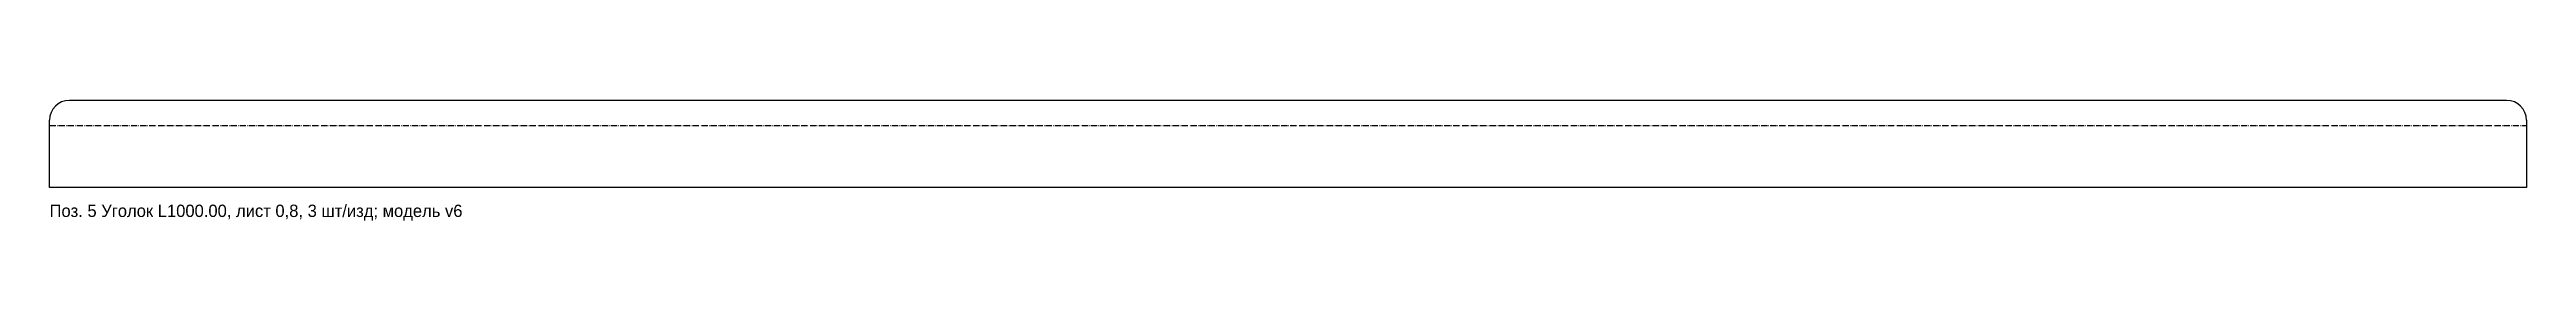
# Model space of a CAD drawing. Header units: millimetres. Extents: x 0 to 1000, y -13 to 35.
import ezdxf

# ---------------------------------------------------------------- set-up
doc = ezdxf.new("R2010")
doc.units = ezdxf.units.MM
doc.linetypes.add('DASHDOT', pattern=[3.556, 2.54, -0.508, 0, -0.508])
for name, color, linetype in [('BEND', 1, 'DASHDOT'), ('CUT', 7, 'Continuous'), ('NOTE', 3, 'Continuous')]:
    doc.layers.add(name, color=color, linetype=linetype)

msp = doc.modelspace()

# ---------------------------------------------------------------- linework, layer by layer
at = {"layer": 'BEND'}
msp.add_line((0, 25.1048), (1000, 25.1048), dxfattribs=at)
at = {"layer": 'CUT'}
for p, q in [((992, 35.2096), (8, 35.2096)), ((0, 0), (0, 27.2096)), ((1000, 27.2096), (1000, 0)), ((1000, 0), (0, 0))]:
    msp.add_line(p, q, dxfattribs=at)
for centre, start, end in [((8, 27.2096), 90, 180), ((992, 27.2096), 0, 90)]:
    msp.add_arc(centre, 8, start, end, dxfattribs=at)

# ---------------------------------------------------------------- texts
at = {"layer": 'NOTE'}
msp.add_text('Поз. 5 Уголок L1000.00, лист 0,8, 3 шт/изд; модель v6', height=5, dxfattribs=at).set_placement((0, -12))

doc.saveas('drawing.dxf')
